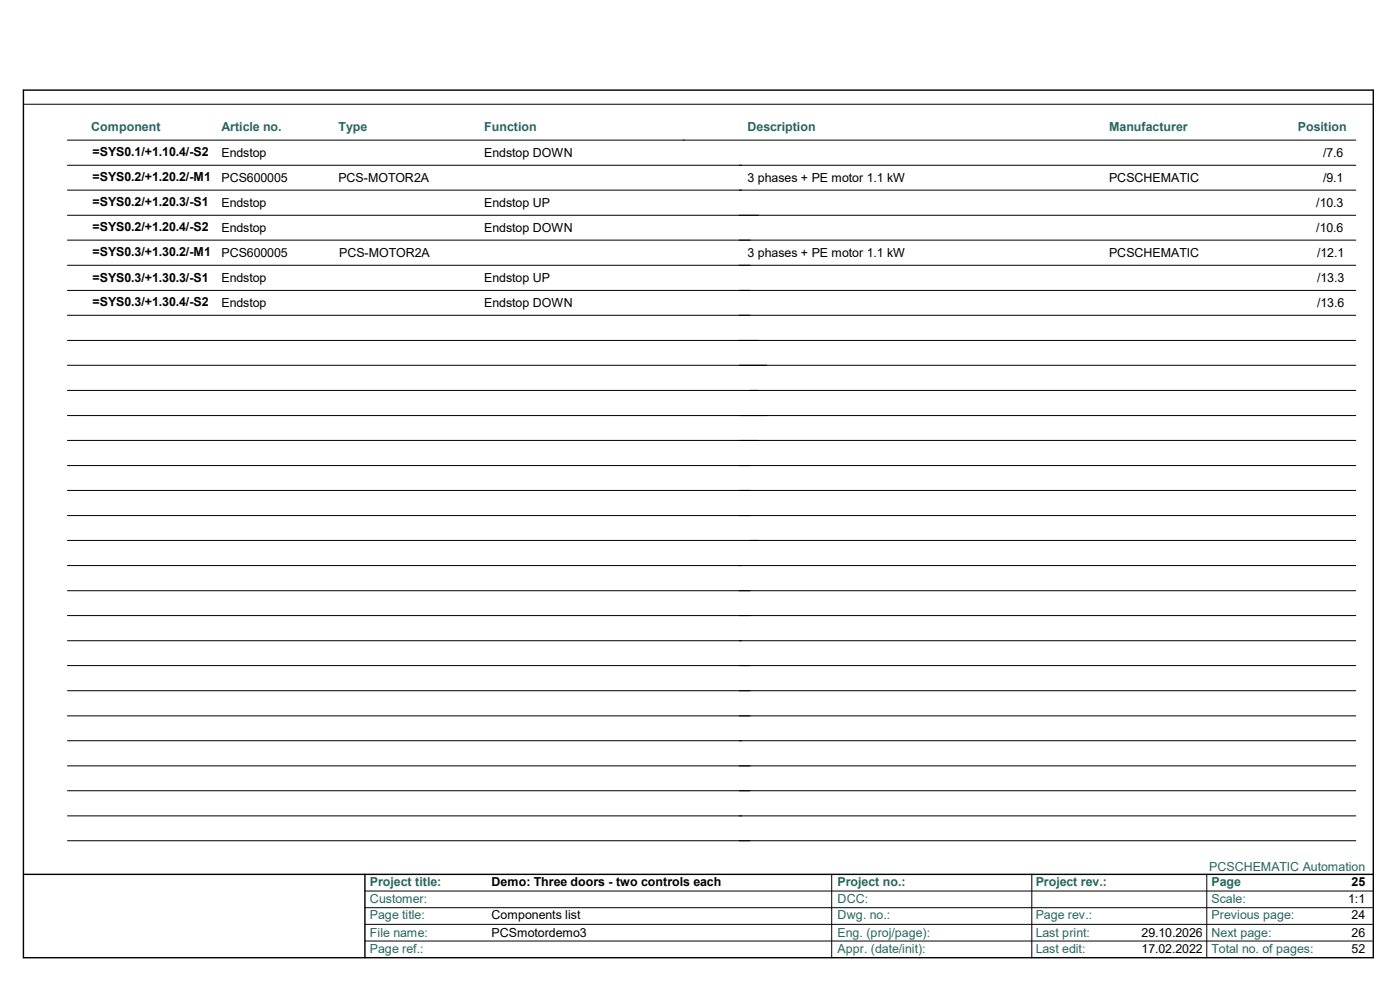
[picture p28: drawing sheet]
<svg xmlns="http://www.w3.org/2000/svg" width="420mm" height="297mm" viewBox="0 0 420 297" stroke-linecap="round" stroke-linejoin="round" font-family="sans-serif">
<defs><g id="words">
<g font-size="3.7" fill="#27675f">
<text x="27.3" y="39.4">Component</text>
<text x="66.5" y="39.4">Article no.</text>
<text x="101.5" y="39.4">Type</text>
<text x="145.3" y="39.4">Function</text>
<text x="224.3" y="39.4">Description</text>
<text x="332.7" y="39.4">Manufacturer</text>
<text x="389.4" y="39.4">Position</text>
<text x="362.8" y="260.9">PCSCHEMATIC Automation</text>
<text x="111" y="265.6">Project title:</text>
<text x="251.3" y="265.6">Project no.:</text>
<text x="310.7" y="265.6">Project rev.:</text>
<text x="363.5" y="265.6">Page</text>
<text x="111" y="270.7">Customer:</text>
<text x="111" y="275.5">Page title:</text>
<text x="251.3" y="275.5">Dwg. no.:</text>
<text x="251.3" y="270.7">DCC:</text>
<text x="310.7" y="275.5">Page rev.:</text>
<text x="363.5" y="275.5">Previous page:</text>
<text x="363.5" y="270.7">Scale:</text>
<text x="111" y="280.7">File name:</text>
<text x="251.3" y="280.7">Eng. (proj/page):</text>
<text x="310.7" y="280.7">Last print:</text>
<text x="363.5" y="280.7">Next page:</text>
<text x="111" y="285.5">Page ref.:</text>
<text x="251.3" y="285.5">Appr. (date/init):</text>
<text x="310.7" y="285.5">Last edit:</text>
<text x="363.5" y="285.5">Total no. of pages:</text>
</g>
<g font-size="3.7">
<text x="27.8" y="46.9">=SYS0.1/+1.10.4/-S2</text>
<text x="66.5" y="47">Endstop</text>
<text x="145.3" y="47">Endstop DOWN</text>
<text x="396.9" y="47">/7.6</text>
<text x="27.8" y="54.3">=SYS0.2/+1.20.2/-M1</text>
<text x="66.5" y="54.4">PCS600005</text>
<text x="101.5" y="54.4">PCS-MOTOR2A</text>
<text x="224.3" y="54.4">3 phases + PE motor 1.1 kW</text>
<text x="332.7" y="54.4">PCSCHEMATIC</text>
<text x="396.9" y="54.4">/9.1</text>
<text x="27.8" y="61.9">=SYS0.2/+1.20.3/-S1</text>
<text x="66.5" y="62">Endstop</text>
<text x="145.3" y="62">Endstop UP</text>
<text x="394.9" y="62">/10.3</text>
<text x="27.8" y="69.3">=SYS0.2/+1.20.4/-S2</text>
<text x="66.5" y="69.4">Endstop</text>
<text x="145.3" y="69.4">Endstop DOWN</text>
<text x="394.9" y="69.4">/10.6</text>
<text x="27.8" y="76.9">=SYS0.3/+1.30.2/-M1</text>
<text x="66.5" y="77">PCS600005</text>
<text x="101.8" y="77">PCS-MOTOR2A</text>
<text x="224.3" y="77">3 phases + PE motor 1.1 kW</text>
<text x="332.7" y="77">PCSCHEMATIC</text>
<text x="395.1" y="77">/12.1</text>
<text x="27.8" y="84.4">=SYS0.3/+1.30.3/-S1</text>
<text x="66.5" y="84.5">Endstop</text>
<text x="145.3" y="84.5">Endstop UP</text>
<text x="395.1" y="84.5">/13.3</text>
<text x="27.8" y="91.9">=SYS0.3/+1.30.4/-S2</text>
<text x="66.5" y="91.9">Endstop</text>
<text x="145.3" y="91.9">Endstop DOWN</text>
<text x="395.1" y="91.9">/13.6</text>
<text x="147.5" y="265.6">Demo: Three doors - two controls each</text>
<text x="405.5" y="265.6">25</text>
<text x="147.5" y="275.5">Components list</text>
<text x="404.5" y="270.7">1:1</text>
<text x="405.5" y="275.5">24</text>
<text x="147.5" y="280.7">PCSmotordemo3</text>
<text x="342.5" y="280.7">29.10.2026</text>
<text x="405.5" y="280.7">26</text>
<text x="342.5" y="285.5">17.02.2022</text>
<text x="405.5" y="285.5">52</text>
</g>
</g></defs>
<path d="M7 27h405v260h-405zM7 262h405M109.5 262v25" fill="none" stroke="#000" stroke-width=".42"/>
<g fill="none" stroke="#000" stroke-width=".3">
<path d="M7.3 31.2h404.7M20.2 42h386.5M20.2 49.5h386.5M20.2 57h386.5M20.2 64.5h386.5M20.2 72h386.5M20.2 79.5h386.5M20.2 87h386.5M20.2 94.5h386.5M20.2 102h386.5M20.2 109.5h386.5M20.2 117h386.5"/>
<path d="M20.2 124.5h386.5M20.2 132h386.5M20.2 139.5h386.5M20.2 147h386.5M20.2 154.5h386.5M20.2 162h386.5M20.2 169.5h386.5M20.2 177h386.5M20.2 184.5h386.5M20.2 192h386.5M20.2 199.5h386.5M20.2 207h386.5"/>
<path d="M20.2 214.5h386.5M20.2 222h386.5M20.2 229.5h386.5M20.2 237h386.5M20.2 244.5h386.5M20.2 252h386.5M109.5 272h302.2M109.5 277h302.2M109.5 267h302.5M249.5 262v25M309.5 262v25M362 262v25"/>
<path d="M109.5 282h302.2"/>
</g>
<use href="#words"/>
</svg>
